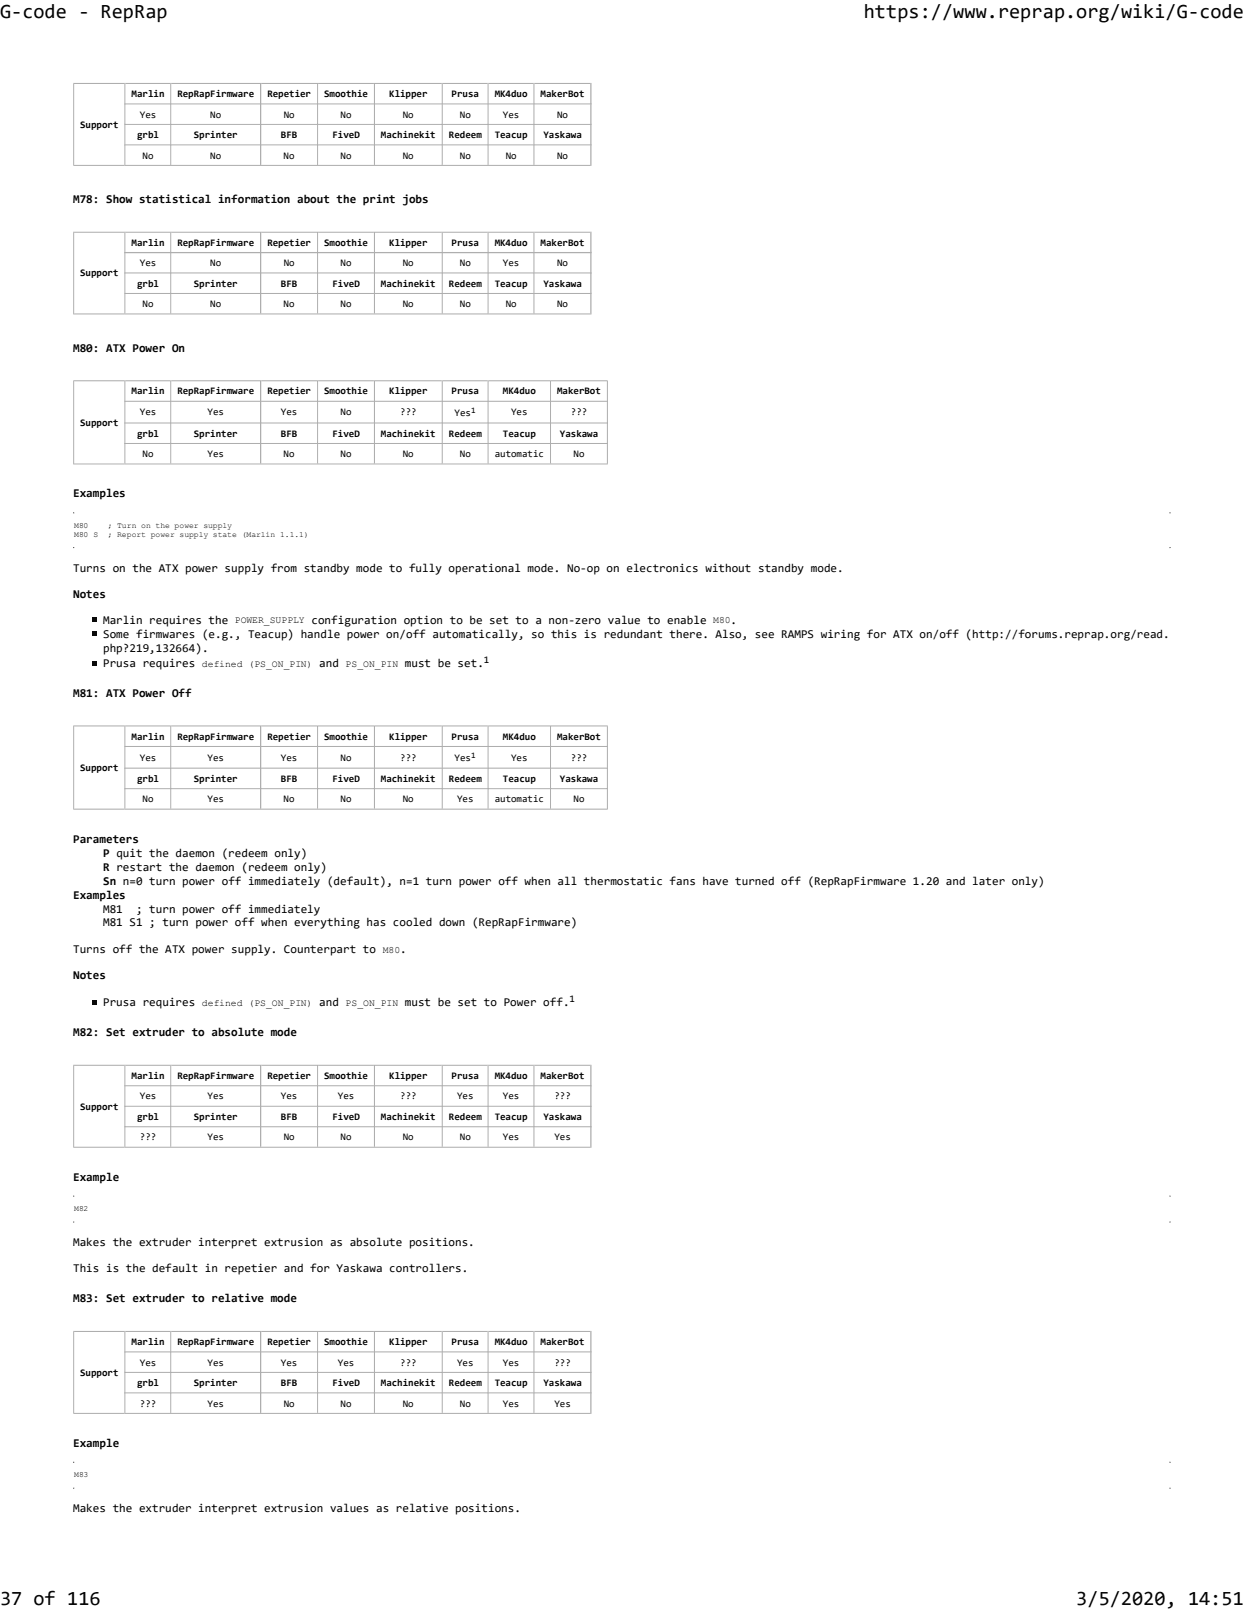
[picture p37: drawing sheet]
<svg xmlns="http://www.w3.org/2000/svg" width="216mm" height="279mm" viewBox="0 0 216 279" stroke-linecap="round" stroke-linejoin="round" font-family="sans-serif">
<defs><g id="words">
<g font-size="3.5">
<text x="0" y="3.2">G-code - RepRap</text>
<text x="149.9" y="3.2">https://www.reprap.org/wiki/G-code</text>
<text x="0" y="278.5">37 of 116</text>
<text x="186.8" y="278.5">3/5/2020, 14:51</text>
</g>
<g font-size="2.1">
<text x="12.7" y="35.2">M78: Show statistical information about the print jobs</text>
<text x="12.7" y="61">M80: ATX Power On</text>
<text x="12.7" y="86.3">Examples</text>
<text x="12.7" y="99.2">Turns on the ATX power supply from standby mode to fully operational mode. No-op on electronics without standby mode.</text>
<text x="12.7" y="103.7">Notes</text>
<text x="17.9" y="108.2">Marlin requires the</text>
<text x="17.9" y="110.7">Some firmwares (e.g., Teacup) handle power on/off automatically, so this is redundant there. Also, see RAMPS wiring for ATX on/off (http://forums.reprap.org/read.</text>
<text x="17.9" y="113.1">php?219,132664).</text>
<text x="54.1" y="108.2">configuration option to be set to a non-zero value to enable</text>
<text x="126.8" y="108.2">.</text>
<text x="17.9" y="115.7">Prusa requires</text>
<text x="55.4" y="115.7">and</text>
<text x="70.3" y="115.7">must be set.</text>
<text x="12.7" y="120.9">M81: ATX Power Off</text>
<text x="12.7" y="146.2">Parameters</text>
<text x="17.9" y="148.7">P quit the daemon (redeem only)</text>
<text x="12.7" y="156">Examples</text>
<text x="17.9" y="151.1">R restart the daemon (redeem only)</text>
<text x="17.9" y="153.5">Sn n=0 turn power off immediately (default), n=1 turn power off when all thermostatic fans have turned off (RepRapFirmware 1.20 and later only)</text>
<text x="17.9" y="158.4">M81</text>
<text x="17.9" y="160.8">M81 S1 ; turn power off when everything has cooled down (RepRapFirmware)</text>
<text x="23.6" y="158.4">; turn power off immediately</text>
<text x="12.7" y="165.3">Turns off the ATX power supply. Counterpart to</text>
<text x="69.5" y="165.3">.</text>
<text x="12.7" y="169.9">Notes</text>
<text x="12.7" y="179.8">M82: Set extruder to absolute mode</text>
<text x="17.9" y="174.6">Prusa requires</text>
<text x="55.4" y="174.6">and</text>
<text x="70.3" y="174.6">must be set to Power off.</text>
<text x="12.7" y="204.9">Example</text>
<text x="12.7" y="216.2">Makes the extruder interpret extrusion as absolute positions.</text>
<text x="12.7" y="220.8">This is the default in repetier and for Yaskawa controllers.</text>
<text x="12.7" y="226">M83: Set extruder to relative mode</text>
<text x="12.7" y="251.1">Example</text>
<text x="12.7" y="262.4">Makes the extruder interpret extrusion values as relative positions.</text>
</g>
<g font-size="1.7">
<text x="22.8" y="16.8">Marlin</text>
<text x="30.8" y="16.8">RepRapFirmware</text>
<text x="46.4" y="16.8">Repetier</text>
<text x="56.3" y="16.8">Smoothie</text>
<text x="67.6" y="16.8">Klipper</text>
<text x="78.4" y="16.8">Prusa</text>
<text x="85.9" y="16.8">MK4duo</text>
<text x="93.8" y="16.8">MakerBot</text>
<text x="13.9" y="22.2">Support</text>
<text x="23.8" y="24">grbl</text>
<text x="24.3" y="20.4">Yes</text>
<text x="33.6" y="24">Sprinter</text>
<text x="36.5" y="20.4">No</text>
<text x="48.8" y="24">BFB</text>
<text x="49.2" y="20.4">No</text>
<text x="57.7" y="24">FiveD</text>
<text x="59.1" y="20.4">No</text>
<text x="66.1" y="24">Machinekit</text>
<text x="69.9" y="20.4">No</text>
<text x="77.9" y="24">Redeem</text>
<text x="79.8" y="20.4">No</text>
<text x="85.9" y="24">Teacup</text>
<text x="87.3" y="20.4">Yes</text>
<text x="94.3" y="24">Yaskawa</text>
<text x="96.7" y="20.4">No</text>
<text x="24.7" y="27.5">No</text>
<text x="36.5" y="27.5">No</text>
<text x="49.2" y="27.5">No</text>
<text x="59.1" y="27.5">No</text>
<text x="69.9" y="27.5">No</text>
<text x="79.8" y="27.5">No</text>
<text x="87.8" y="27.5">No</text>
<text x="96.7" y="27.5">No</text>
<text x="13.9" y="48">Support</text>
<text x="22.8" y="42.6">Marlin</text>
<text x="24.3" y="46.2">Yes</text>
<text x="30.8" y="42.6">RepRapFirmware</text>
<text x="36.5" y="46.2">No</text>
<text x="46.4" y="42.6">Repetier</text>
<text x="49.2" y="46.2">No</text>
<text x="56.3" y="42.6">Smoothie</text>
<text x="59.1" y="46.2">No</text>
<text x="67.6" y="42.6">Klipper</text>
<text x="69.9" y="46.2">No</text>
<text x="78.4" y="42.6">Prusa</text>
<text x="79.8" y="46.2">No</text>
<text x="85.9" y="42.6">MK4duo</text>
<text x="87.3" y="46.2">Yes</text>
<text x="93.8" y="42.6">MakerBot</text>
<text x="96.7" y="46.2">No</text>
<text x="23.8" y="49.7">grbl</text>
<text x="24.7" y="53.3">No</text>
<text x="33.6" y="49.7">Sprinter</text>
<text x="36.5" y="53.3">No</text>
<text x="48.8" y="49.7">BFB</text>
<text x="49.2" y="53.3">No</text>
<text x="57.7" y="49.7">FiveD</text>
<text x="59.1" y="53.3">No</text>
<text x="66.1" y="49.7">Machinekit</text>
<text x="69.9" y="53.3">No</text>
<text x="77.9" y="49.7">Redeem</text>
<text x="79.8" y="53.3">No</text>
<text x="85.9" y="49.7">Teacup</text>
<text x="87.8" y="53.3">No</text>
<text x="94.3" y="49.7">Yaskawa</text>
<text x="96.7" y="53.3">No</text>
<text x="22.8" y="68.5">Marlin</text>
<text x="30.8" y="68.5">RepRapFirmware</text>
<text x="46.4" y="68.5">Repetier</text>
<text x="56.3" y="68.5">Smoothie</text>
<text x="67.6" y="68.5">Klipper</text>
<text x="78.4" y="68.5">Prusa</text>
<text x="87.3" y="68.5">MK4duo</text>
<text x="96.7" y="68.5">MakerBot</text>
<text x="13.9" y="73.9">Support</text>
<text x="23.8" y="75.8">grbl</text>
<text x="24.3" y="72.1">Yes</text>
<text x="33.6" y="75.8">Sprinter</text>
<text x="36" y="72.1">Yes</text>
<text x="48.8" y="72.1">Yes</text>
<text x="48.8" y="75.8">BFB</text>
<text x="57.7" y="75.8">FiveD</text>
<text x="59.1" y="72.1">No</text>
<text x="66.1" y="75.8">Machinekit</text>
<text x="69.5" y="72.1">???</text>
<text x="77.9" y="75.8">Redeem</text>
<text x="78.9" y="72.2">Yes</text>
<text x="87.3" y="75.8">Teacup</text>
<text x="88.7" y="72.1">Yes</text>
<text x="97.2" y="75.8">Yaskawa</text>
<text x="99.1" y="72.1">???</text>
<text x="24.7" y="79.3">No</text>
<text x="36" y="79.3">Yes</text>
<text x="49.2" y="79.3">No</text>
<text x="59.1" y="79.3">No</text>
<text x="69.9" y="79.3">No</text>
<text x="79.8" y="79.3">No</text>
<text x="85.9" y="79.3">automatic</text>
<text x="99.5" y="79.3">No</text>
<text x="40.8" y="108.2">POWER_SUPPLY</text>
<text x="123.8" y="108.2">M80</text>
<text x="35.1" y="115.7">defined (PS_ON_PIN)</text>
<text x="60" y="115.7">PS_ON_PIN</text>
<text x="84" y="115">1</text>
<text x="22.8" y="128.4">Marlin</text>
<text x="24.3" y="132">Yes</text>
<text x="30.8" y="128.4">RepRapFirmware</text>
<text x="36" y="132">Yes</text>
<text x="46.4" y="128.4">Repetier</text>
<text x="48.8" y="132">Yes</text>
<text x="56.3" y="128.4">Smoothie</text>
<text x="59.1" y="132">No</text>
<text x="67.6" y="128.4">Klipper</text>
<text x="69.5" y="132">???</text>
<text x="78.4" y="128.4">Prusa</text>
<text x="87.3" y="128.4">MK4duo</text>
<text x="88.7" y="132">Yes</text>
<text x="96.7" y="128.4">MakerBot</text>
<text x="99.1" y="132">???</text>
<text x="13.9" y="133.8">Support</text>
<text x="23.8" y="135.7">grbl</text>
<text x="33.6" y="135.7">Sprinter</text>
<text x="48.8" y="135.7">BFB</text>
<text x="57.7" y="135.7">FiveD</text>
<text x="66.1" y="135.7">Machinekit</text>
<text x="77.9" y="135.7">Redeem</text>
<text x="78.9" y="132.1">Yes</text>
<text x="87.3" y="135.7">Teacup</text>
<text x="97.2" y="135.7">Yaskawa</text>
<text x="24.7" y="139.2">No</text>
<text x="36" y="139.2">Yes</text>
<text x="49.2" y="139.2">No</text>
<text x="59.1" y="139.2">No</text>
<text x="69.9" y="139.2">No</text>
<text x="79.3" y="139.2">Yes</text>
<text x="85.9" y="139.2">automatic</text>
<text x="99.5" y="139.2">No</text>
<text x="66.4" y="165.3">M80</text>
<text x="98.8" y="173.9">1</text>
<text x="35.1" y="174.6">defined (PS_ON_PIN)</text>
<text x="60" y="174.6">PS_ON_PIN</text>
<text x="22.8" y="187.2">Marlin</text>
<text x="24.3" y="190.8">Yes</text>
<text x="30.8" y="187.2">RepRapFirmware</text>
<text x="36" y="190.8">Yes</text>
<text x="46.4" y="187.2">Repetier</text>
<text x="48.8" y="190.8">Yes</text>
<text x="56.3" y="187.2">Smoothie</text>
<text x="58.6" y="190.8">Yes</text>
<text x="67.6" y="187.2">Klipper</text>
<text x="69.5" y="190.8">???</text>
<text x="78.4" y="187.2">Prusa</text>
<text x="79.3" y="190.8">Yes</text>
<text x="85.9" y="187.2">MK4duo</text>
<text x="87.3" y="190.8">Yes</text>
<text x="93.8" y="187.2">MakerBot</text>
<text x="96.2" y="190.8">???</text>
<text x="13.9" y="192.6">Support</text>
<text x="23.8" y="194.3">grbl</text>
<text x="24.3" y="197.9">???</text>
<text x="33.6" y="194.3">Sprinter</text>
<text x="36" y="197.9">Yes</text>
<text x="48.8" y="194.3">BFB</text>
<text x="49.2" y="197.9">No</text>
<text x="57.7" y="194.3">FiveD</text>
<text x="59.1" y="197.9">No</text>
<text x="66.1" y="194.3">Machinekit</text>
<text x="69.9" y="197.9">No</text>
<text x="77.9" y="194.3">Redeem</text>
<text x="79.8" y="197.9">No</text>
<text x="85.9" y="194.3">Teacup</text>
<text x="87.3" y="197.9">Yes</text>
<text x="94.3" y="194.3">Yaskawa</text>
<text x="96.2" y="197.9">Yes</text>
<text x="22.8" y="233.4">Marlin</text>
<text x="30.8" y="233.4">RepRapFirmware</text>
<text x="46.4" y="233.4">Repetier</text>
<text x="56.3" y="233.4">Smoothie</text>
<text x="67.6" y="233.4">Klipper</text>
<text x="78.4" y="233.4">Prusa</text>
<text x="85.9" y="233.4">MK4duo</text>
<text x="93.8" y="233.4">MakerBot</text>
<text x="13.9" y="238.8">Support</text>
<text x="24.3" y="237">Yes</text>
<text x="36" y="237">Yes</text>
<text x="48.8" y="237">Yes</text>
<text x="58.6" y="237">Yes</text>
<text x="69.5" y="237">???</text>
<text x="79.3" y="237">Yes</text>
<text x="87.3" y="237">Yes</text>
<text x="96.2" y="237">???</text>
<text x="23.8" y="240.5">grbl</text>
<text x="24.3" y="244.1">???</text>
<text x="33.6" y="240.5">Sprinter</text>
<text x="36" y="244.1">Yes</text>
<text x="48.8" y="240.5">BFB</text>
<text x="49.2" y="244.1">No</text>
<text x="57.7" y="240.5">FiveD</text>
<text x="59.1" y="244.1">No</text>
<text x="66.1" y="240.5">Machinekit</text>
<text x="69.9" y="244.1">No</text>
<text x="77.9" y="240.5">Redeem</text>
<text x="79.8" y="244.1">No</text>
<text x="85.9" y="240.5">Teacup</text>
<text x="87.3" y="244.1">Yes</text>
<text x="94.3" y="240.5">Yaskawa</text>
<text x="96.2" y="244.1">Yes</text>
</g>
<g font-size="1.4">
<text x="81.8" y="71.6">1</text>
<text x="12.9" y="91.6">M80</text>
<text x="12.9" y="93.2">M80 S</text>
<text x="18.7" y="91.6">; Turn on the power supply</text>
<text x="18.7" y="93.2">; Report power supply state (Marlin 1.1.1)</text>
<text x="81.8" y="131.5">1</text>
<text x="12.9" y="210.2">M82</text>
<text x="12.9" y="256.4">M83</text>
</g>
</g></defs>
<path d="M12.8 14.4v14.4" fill="none" stroke="#aaa" stroke-width=".17"/>
<path d="M21.6 14.4h.2v14.2h-.2zM29.5 14.4h.2v14.2h-.2zM45.1 14.4h.2v14.2h-.2zM55 14.4h.2v14.2h-.2zM64.9 14.4h.2v14.2h-.2zM76.7 14.4h.1v14.2h-.1zM84.6 14.4h.2v14.2h-.2zM92.6 14.4h.2v14.2h-.2z" fill-rule="evenodd" fill="#aaa"/>
<path d="M102.6 14.4v14.4" fill="none" stroke="#aaa" stroke-width=".21"/>
<path d="M12.7 14.5h8.9" fill="none" stroke="#aaa" stroke-width=".17"/>
<path d="M21.8 14.4h7.7v.2h-7.7zM29.7 14.4h15.4v.2h-15.4zM45.3 14.4h9.7v.2h-9.7zM55.2 14.4h9.7v.2h-9.7zM65.1 14.4h11.6v.2h-11.6zM76.8 14.4h7.8v.2h-7.8zM84.8 14.4h7.8v.2h-7.8z" fill-rule="evenodd" fill="#aaa"/>
<path d="M92.8 14.5h9.9" fill="none" stroke="#aaa" stroke-width=".17"/>
<path d="M21.6 17.9h81.1v.2h-81.1zM21.6 21.5h81.1v.2h-81.1zM21.6 25.1h81.1v.1h-81.1z" fill-rule="evenodd" fill="#aaa"/>
<path d="M12.7 28.7h90" fill="none" stroke="#aaa" stroke-width=".17"/>
<g fill="#fff">
<path d="M12.7 40.2h90v14.4h-90z"/>
<path d="M12.8 40.3h8.9v14.2h-8.9z"/>
</g>
<path d="M21.7 40.3h80.9v14.2h-80.9z" fill-rule="evenodd" fill="#fff"/>
<path d="M12.8 40.2v14.4" fill="none" stroke="#aaa" stroke-width=".17"/>
<path d="M21.6 40.2h.2v14.2h-.2zM29.5 40.2h.2v14.2h-.2zM45.1 40.2h.2v14.2h-.2zM55 40.2h.2v14.2h-.2zM64.9 40.2h.2v14.2h-.2zM76.7 40.2h.1v14.2h-.1zM84.6 40.2h.2v14.2h-.2zM92.6 40.2h.2v14.2h-.2z" fill-rule="evenodd" fill="#aaa"/>
<path d="M102.6 40.2v14.4" fill="none" stroke="#aaa" stroke-width=".21"/>
<path d="M12.7 40.3h8.9" fill="none" stroke="#aaa" stroke-width=".17"/>
<path d="M21.8 40.2h7.7v.2h-7.7zM29.7 40.2h15.4v.2h-15.4zM45.3 40.2h9.7v.2h-9.7zM55.2 40.2h9.7v.2h-9.7zM65.1 40.2h11.6v.2h-11.6zM76.8 40.2h7.8v.2h-7.8zM84.8 40.2h7.8v.2h-7.8z" fill-rule="evenodd" fill="#aaa"/>
<path d="M92.8 40.3h9.9" fill="none" stroke="#aaa" stroke-width=".17"/>
<path d="M21.6 43.7h81.1v.2h-81.1zM21.6 47.3h81.1v.2h-81.1zM21.6 50.8h81.1v.2h-81.1z" fill-rule="evenodd" fill="#aaa"/>
<path d="M12.7 54.5h90" fill="none" stroke="#aaa" stroke-width=".17"/>
<g fill="#fff">
<path d="M12.7 66h92.8v14.6h-92.8z"/>
<path d="M12.8 66.1h8.9v14.4h-8.9z"/>
</g>
<path d="M21.7 66.1h83.7v14.4h-83.7z" fill-rule="evenodd" fill="#fff"/>
<path d="M12.8 66v14.6" fill="none" stroke="#aaa" stroke-width=".17"/>
<path d="M21.6 66h.2v14.4h-.2zM29.5 66h.2v14.4h-.2zM45.1 66h.2v14.4h-.2zM55 66h.2v14.4h-.2zM64.9 66h.2v14.4h-.2zM76.7 66h.1v14.4h-.1zM84.6 66h.2v14.4h-.2zM95.5 66h.1v14.4h-.1z" fill-rule="evenodd" fill="#aaa"/>
<path d="M12.7 66.1h8.9M105.4 66v14.6" fill="none" stroke="#aaa" stroke-width=".17"/>
<path d="M21.8 66h7.7v.2h-7.7zM29.7 66h15.4v.2h-15.4zM45.3 66h9.7v.2h-9.7zM55.2 66h9.7v.2h-9.7zM65.1 66h11.6v.2h-11.6zM76.8 66h7.8v.2h-7.8zM84.8 66h10.7v.2h-10.7z" fill-rule="evenodd" fill="#aaa"/>
<path d="M95.6 66.1h9.9" fill="none" stroke="#aaa" stroke-width=".17"/>
<path d="M21.6 69.6h83.9v.1h-83.9zM21.6 73.3h83.9v.2h-83.9zM21.6 76.9h83.9v.1h-83.9z" fill-rule="evenodd" fill="#aaa"/>
<path d="M12.7 80.5h92.8" fill="none" stroke="#aaa" stroke-width=".17"/>
<path d="M12.7 88.9h190.5v6.2h-190.5z" fill="#fff"/>
<path d="M12.8 95h.1M12.9 89l-.1 .1M203 89l.1 .1M203.1 95h-.1" fill="none" stroke="#000" stroke-width=".17"/>
<g fill="#fff">
<path d="M12.7 125.9h92.8v14.6h-92.8z"/>
<path d="M12.8 126h8.9v14.4h-8.9z"/>
</g>
<path d="M21.7 126h83.7v14.4h-83.7z" fill-rule="evenodd" fill="#fff"/>
<path d="M12.8 125.9v14.6" fill="none" stroke="#aaa" stroke-width=".17"/>
<path d="M21.6 125.9h.2v14.4h-.2zM29.5 125.9h.2v14.4h-.2zM45.1 125.9h.2v14.4h-.2zM55 125.9h.2v14.4h-.2zM64.9 125.9h.2v14.4h-.2zM76.7 125.9h.1v14.4h-.1zM84.6 125.9h.2v14.4h-.2zM95.5 125.9h.1v14.4h-.1z" fill-rule="evenodd" fill="#aaa"/>
<path d="M12.7 126h8.9M105.4 125.9v14.6" fill="none" stroke="#aaa" stroke-width=".17"/>
<path d="M21.8 125.9h7.7v.2h-7.7zM29.7 125.9h15.4v.2h-15.4zM45.3 125.9h9.7v.2h-9.7zM55.2 125.9h9.7v.2h-9.7zM65.1 125.9h11.6v.2h-11.6zM76.8 125.9h7.8v.2h-7.8zM84.8 125.9h10.7v.2h-10.7z" fill-rule="evenodd" fill="#aaa"/>
<path d="M95.6 126h9.9" fill="none" stroke="#aaa" stroke-width=".17"/>
<path d="M21.6 129.5h83.9v.1h-83.9zM21.6 133.2h83.9v.2h-83.9zM21.6 136.8h83.9v.1h-83.9z" fill-rule="evenodd" fill="#aaa"/>
<path d="M12.7 140.4h92.8" fill="none" stroke="#aaa" stroke-width=".17"/>
<g fill="#fff">
<path d="M12.7 184.8h90v14.4h-90z"/>
<path d="M12.8 184.9h8.9v14.2h-8.9z"/>
</g>
<path d="M21.7 184.9h80.9v14.2h-80.9z" fill-rule="evenodd" fill="#fff"/>
<path d="M12.8 184.8v14.4" fill="none" stroke="#aaa" stroke-width=".17"/>
<path d="M21.6 184.8h.2v14.2h-.2zM29.5 184.8h.2v14.2h-.2zM45.1 184.8h.2v14.2h-.2zM55 184.8h.2v14.2h-.2zM64.9 184.8h.2v14.2h-.2zM76.7 184.8h.1v14.2h-.1zM84.6 184.8h.2v14.2h-.2zM92.6 184.8h.2v14.2h-.2z" fill-rule="evenodd" fill="#aaa"/>
<path d="M102.6 184.8v14.4" fill="none" stroke="#aaa" stroke-width=".21"/>
<path d="M12.7 184.9h8.9" fill="none" stroke="#aaa" stroke-width=".17"/>
<path d="M21.8 184.8h7.7v.2h-7.7zM29.7 184.8h15.4v.2h-15.4zM45.3 184.8h9.7v.2h-9.7zM55.2 184.8h9.7v.2h-9.7zM65.1 184.8h11.6v.2h-11.6zM76.8 184.8h7.8v.2h-7.8zM84.8 184.8h7.8v.2h-7.8z" fill-rule="evenodd" fill="#aaa"/>
<path d="M92.8 184.9h9.9" fill="none" stroke="#aaa" stroke-width=".17"/>
<path d="M21.6 188.3h81.1v.2h-81.1zM21.6 191.9h81.1v.2h-81.1zM21.6 195.5h81.1v.1h-81.1z" fill-rule="evenodd" fill="#aaa"/>
<path d="M12.7 199.1h90" fill="none" stroke="#aaa" stroke-width=".17"/>
<path d="M12.7 207.5h190.5v4.7h-190.5z" fill="#fff"/>
<path d="M12.8 212l.1 .1M12.9 207.6h-.1M203 207.6h.1M203.1 212l-.1 .1" fill="none" stroke="#000" stroke-width=".17"/>
<g fill="#fff">
<path d="M12.7 231h90v14.4h-90z"/>
<path d="M12.8 231.1h8.9v14.2h-8.9z"/>
</g>
<path d="M21.7 231.1h80.9v14.2h-80.9z" fill-rule="evenodd" fill="#fff"/>
<path d="M12.8 231v14.4" fill="none" stroke="#aaa" stroke-width=".17"/>
<path d="M21.6 231h.2v14.2h-.2zM29.5 231h.2v14.2h-.2zM45.1 231h.2v14.2h-.2zM55 231h.2v14.2h-.2zM64.9 231h.2v14.2h-.2zM76.7 231h.1v14.2h-.1zM84.6 231h.2v14.2h-.2zM92.6 231h.2v14.2h-.2z" fill-rule="evenodd" fill="#aaa"/>
<path d="M102.6 231v14.4" fill="none" stroke="#aaa" stroke-width=".21"/>
<path d="M12.7 231.1h8.9" fill="none" stroke="#aaa" stroke-width=".17"/>
<path d="M21.8 231h7.7v.1h-7.7zM29.7 231h15.4v.1h-15.4zM45.3 231h9.7v.1h-9.7zM55.2 231h9.7v.1h-9.7zM65.1 231h11.6v.1h-11.6zM76.8 231h7.8v.1h-7.8zM84.8 231h7.8v.1h-7.8z" fill-rule="evenodd" fill="#aaa"/>
<path d="M92.8 231.1h9.9" fill="none" stroke="#aaa" stroke-width=".17"/>
<path d="M21.6 234.5h81.1v.2h-81.1zM21.6 238.1h81.1v.2h-81.1zM21.6 241.6h81.1v.2h-81.1z" fill-rule="evenodd" fill="#aaa"/>
<path d="M12.7 245.3h90" fill="none" stroke="#aaa" stroke-width=".17"/>
<path d="M12.7 253.7h190.5v4.7h-190.5z" fill="#fff"/>
<path d="M12.8 258.2l.1 .1M12.9 253.7l-.1 .1M203 253.7l.1 .1M203.1 258.2l-.1 .1" fill="none" stroke="#000" stroke-width=".17"/>
<path d="M16 107.2h.8v.7h-.8zM16 109.6h.8v.8h-.8zM16 114.7h.8v.8h-.8zM16 173.6h.8v.8h-.8z" fill="#000"/>
<use href="#words"/>
</svg>
